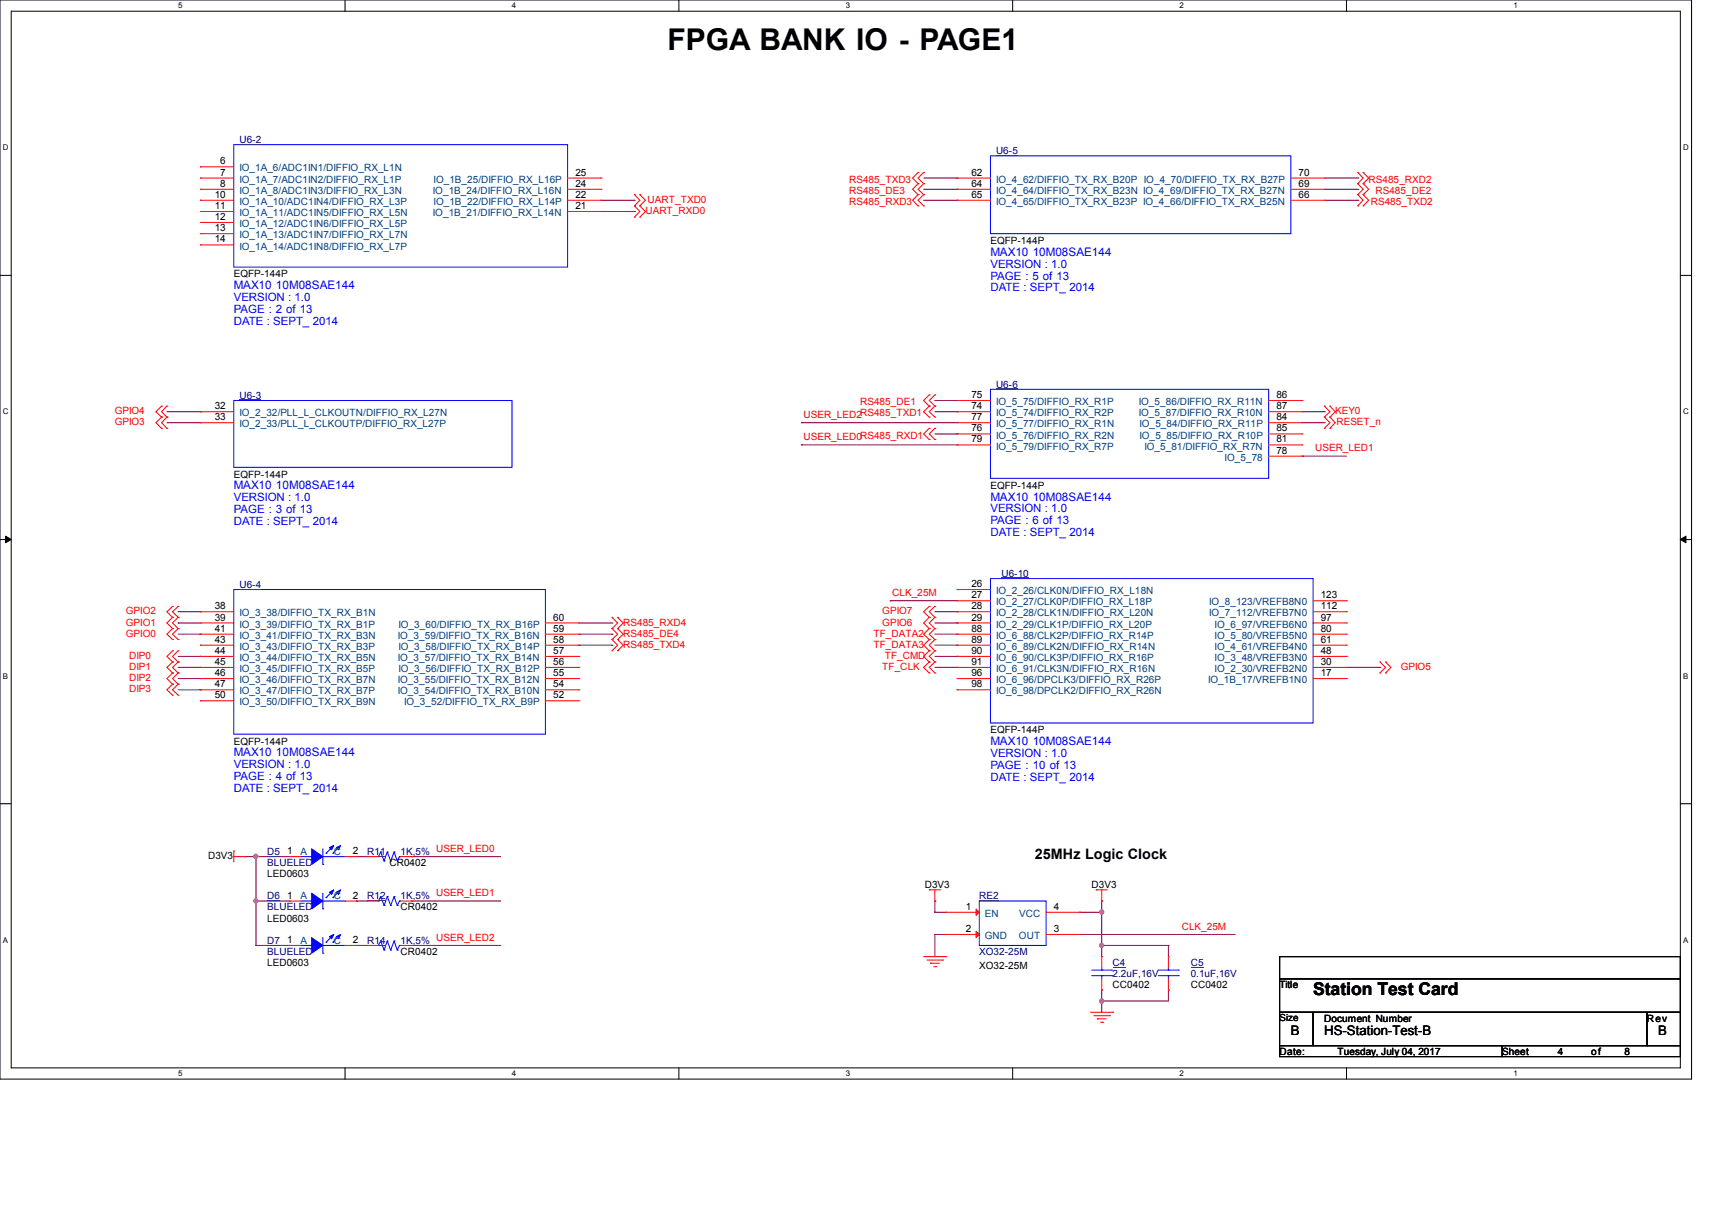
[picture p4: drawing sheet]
<svg xmlns="http://www.w3.org/2000/svg" width="297mm" height="210mm" viewBox="0 0 297 210" stroke-linecap="round" stroke-linejoin="round" font-family="sans-serif">
<defs><g id="words">
<text font-size="5.2" x="115.8" y="8.7">FPGA BANK IO - PAGE1</text>
<text font-size="3" x="227.8" y="172.7">Station Test Card</text>
<text font-size="2.5" x="179.5" y="149.1">25MHz Logic Clock</text>
<g font-size="2.3">
<text x="223.9" y="179.7">B</text>
<text x="229.7" y="179.7">HS-Station-Test-B</text>
<text x="287.6" y="179.7">B</text>
</g>
<g font-size="2" fill="#00f">
<text x="171.8" y="46.4">VERSION : 1.0</text>
<text x="171.8" y="44.4">MAX10 10M08SAE144</text>
<text x="40.6" y="50.2">MAX10 10M08SAE144</text>
<text x="40.6" y="52.2">VERSION : 1.0</text>
<text x="171.8" y="48.5">PAGE : 5 of 13</text>
<text x="171.8" y="50.6">DATE : SEPT_ 2014</text>
<text x="40.6" y="54.3">PAGE : 2 of 13</text>
<text x="40.6" y="56.3">DATE : SEPT_ 2014</text>
<text x="40.6" y="84.9">MAX10 10M08SAE144</text>
<text x="40.6" y="87">VERSION : 1.0</text>
<text x="40.6" y="89">PAGE : 3 of 13</text>
<text x="171.8" y="88.9">VERSION : 1.0</text>
<text x="171.8" y="86.9">MAX10 10M08SAE144</text>
<text x="40.6" y="91.1">DATE : SEPT_ 2014</text>
<text x="171.8" y="91">PAGE : 6 of 13</text>
<text x="171.8" y="93">DATE : SEPT_ 2014</text>
<text x="40.6" y="131.3">MAX10 10M08SAE144</text>
<text x="171.8" y="131.4">VERSION : 1.0</text>
<text x="171.8" y="129.3">MAX10 10M08SAE144</text>
<text x="40.6" y="133.3">VERSION : 1.0</text>
<text x="40.6" y="135.4">PAGE : 4 of 13</text>
<text x="40.6" y="137.5">DATE : SEPT_ 2014</text>
<text x="171.8" y="133.4">PAGE : 10 of 13</text>
<text x="171.8" y="135.5">DATE : SEPT_ 2014</text>
</g>
<g font-size="1.7">
<text x="38.2" y="28.5">6</text>
<text x="37.3" y="34.3">10</text>
<text x="38.2" y="30.5">7</text>
<text x="38.2" y="32.4">8</text>
<text x="99.8" y="34.3">22</text>
<text x="99.8" y="32.4">24</text>
<text x="99.8" y="30.5">25</text>
<text x="168.5" y="30.5">62</text>
<text x="168.5" y="32.4">64</text>
<text x="168.5" y="34.3">65</text>
<text x="225.3" y="34.3">66</text>
<text x="225.3" y="32.4">69</text>
<text x="225.3" y="30.5">70</text>
<text x="37.3" y="36.3">11</text>
<text x="37.3" y="38.2">12</text>
<text x="37.3" y="40.1">13</text>
<text x="99.8" y="36.3">21</text>
<text x="37.3" y="42.1">14</text>
<text x="171.8" y="42.4">EQFP-144P</text>
<text x="40.6" y="48.1">EQFP-144P</text>
<text x="37.3" y="71">32</text>
<text x="168.5" y="69.1">75</text>
<text x="168.5" y="71">74</text>
<text x="221.4" y="71">87</text>
<text x="221.4" y="69.1">86</text>
<text x="37.3" y="72.9">33</text>
<text x="168.5" y="72.9">77</text>
<text x="168.5" y="74.9">76</text>
<text x="168.5" y="76.8">79</text>
<text x="221.4" y="76.8">81</text>
<text x="221.4" y="74.9">85</text>
<text x="221.4" y="72.9">84</text>
<text x="40.6" y="82.9">EQFP-144P</text>
<text x="221.4" y="78.7">78</text>
<text x="171.8" y="84.8">EQFP-144P</text>
<text x="168.5" y="101.9">26</text>
<text x="37.3" y="105.7">38</text>
<text x="37.3" y="107.7">39</text>
<text x="96" y="107.7">60</text>
<text x="168.5" y="103.8">27</text>
<text x="168.5" y="105.7">28</text>
<text x="168.5" y="107.7">29</text>
<text x="229.1" y="107.7">97</text>
<text x="229.1" y="105.7">112</text>
<text x="229.1" y="103.8">123</text>
<text x="37.3" y="109.6">41</text>
<text x="37.3" y="111.5">43</text>
<text x="37.3" y="113.5">44</text>
<text x="96" y="113.5">57</text>
<text x="96" y="111.5">58</text>
<text x="96" y="109.6">59</text>
<text x="168.5" y="109.6">88</text>
<text x="168.5" y="111.5">89</text>
<text x="168.5" y="113.5">90</text>
<text x="229.1" y="113.5">48</text>
<text x="229.1" y="111.5">61</text>
<text x="229.1" y="109.6">80</text>
<text x="37.3" y="115.4">45</text>
<text x="37.3" y="117.3">46</text>
<text x="37.3" y="119.3">47</text>
<text x="96" y="119.3">54</text>
<text x="96" y="117.3">55</text>
<text x="96" y="115.4">56</text>
<text x="168.5" y="115.4">91</text>
<text x="168.5" y="117.3">96</text>
<text x="168.5" y="119.3">98</text>
<text x="229.1" y="117.3">17</text>
<text x="229.1" y="115.4">30</text>
<text x="37.3" y="121.2">50</text>
<text x="96" y="121.2">52</text>
<text x="40.6" y="129.2">EQFP-144P</text>
<text x="171.8" y="127.3">EQFP-144P</text>
<text x="36.1" y="149.1">D3V3</text>
<text x="49.8" y="148.3">1</text>
<text x="61.2" y="148.3">2</text>
<text x="46.4" y="152.2">LED0603</text>
<text x="49.8" y="156">1</text>
<text x="61.2" y="156">2</text>
<text x="67.6" y="150.3">CR0402</text>
<text x="160.4" y="154.1">D3V3</text>
<text x="189.4" y="154.1">D3V3</text>
<text x="46.4" y="159.9">LED0603</text>
<text x="69.5" y="158">CR0402</text>
<text x="167.5" y="161.8">2</text>
<text x="167.5" y="157.9">1</text>
<text x="182.8" y="157.9">4</text>
<text x="182.8" y="161.8">3</text>
<text x="46.4" y="167.6">LED0603</text>
<text x="49.8" y="163.7">1</text>
<text x="61.2" y="163.7">2</text>
<text x="69.5" y="165.7">CR0402</text>
<text x="169.9" y="168.2">XO32-25M</text>
<text x="193" y="171.5">CC0402</text>
<text x="206.6" y="171.5">CC0402</text>
<text x="222" y="171.5">Title</text>
<text x="222" y="177.2">Size</text>
<text x="229.7" y="177.3">Document Number</text>
<text x="285.7" y="177.3">Rev</text>
<text x="222" y="183.1">Date:</text>
<text x="232.1" y="183.1">Tuesday, July 04, 2017</text>
<text x="260.6" y="183.1">Sheet</text>
<text x="270.2" y="183.1">4</text>
<text x="276.1" y="183.1">of</text>
<text x="281.8" y="183.1">8</text>
</g>
<g font-size="1.7" fill="#000080">
<text x="41.5" y="24.8">U6-2</text>
<text x="172.8" y="26.7">U6-5</text>
<text x="41.5" y="69.2">U6-3</text>
<text x="172.8" y="67.3">U6-6</text>
<text x="173.7" y="100.1">U6-10</text>
<text x="41.5" y="102">U6-4</text>
<text x="46.4" y="148.3">D5</text>
<text x="63.7" y="148.3">R11</text>
<text x="69.5" y="148.3">1K,5%</text>
<text x="46.4" y="150.3">BLUELED</text>
<text x="46.4" y="156">D6</text>
<text x="46.4" y="158">BLUELED</text>
<text x="63.7" y="156">R12</text>
<text x="69.5" y="156">1K,5%</text>
<text x="169.9" y="156">RE2</text>
<text x="46.4" y="163.8">D7</text>
<text x="46.4" y="165.7">BLUELED</text>
<text x="63.7" y="163.8">R14</text>
<text x="69.5" y="163.8">1K,5%</text>
<text x="169.9" y="165.7">XO32-25M</text>
<text x="193" y="167.6">C4</text>
<text x="206.6" y="167.6">C5</text>
<text x="193" y="169.6">2.2uF,16V</text>
<text x="206.6" y="169.6">0.1uF,16V</text>
</g>
<g font-size="1.7" fill="#004080">
<text x="41.5" y="29.8">IO_1A_6/ADC1IN1/DIFFIO_RX_L1N</text>
<text x="41.5" y="31.7">IO_1A_7/ADC1IN2/DIFFIO_RX_L1P</text>
<text x="41.5" y="33.7">IO_1A_8/ADC1IN3/DIFFIO_RX_L3N</text>
<text x="41.5" y="35.6">IO_1A_10/ADC1IN4/DIFFIO_RX_L3P</text>
<text x="75.1" y="33.7">IO_1B_24/DIFFIO_RX_L16N</text>
<text x="75.2" y="35.6">IO_1B_22/DIFFIO_RX_L14P</text>
<text x="75.2" y="31.7">IO_1B_25/DIFFIO_RX_L16P</text>
<text x="172.8" y="31.7">IO_4_62/DIFFIO_TX_RX_B20P IO_4_70/DIFFIO_TX_RX_B27P</text>
<text x="172.8" y="33.7">IO_4_64/DIFFIO_TX_RX_B23N IO_4_69/DIFFIO_TX_RX_B27N</text>
<text x="172.8" y="35.6">IO_4_65/DIFFIO_TX_RX_B23P IO_4_66/DIFFIO_TX_RX_B25N</text>
<text x="41.5" y="37.5">IO_1A_11/ADC1IN5/DIFFIO_RX_L5N</text>
<text x="41.5" y="39.4">IO_1A_12/ADC1IN6/DIFFIO_RX_L5P</text>
<text x="41.5" y="41.4">IO_1A_13/ADC1IN7/DIFFIO_RX_L7N</text>
<text x="75.1" y="37.5">IO_1B_21/DIFFIO_RX_L14N</text>
<text x="41.5" y="43.3">IO_1A_14/ADC1IN8/DIFFIO_RX_L7P</text>
<text x="172.8" y="70.3">IO_5_75/DIFFIO_RX_R1P</text>
<text x="197.6" y="70.3">IO_5_86/DIFFIO_RX_R11N</text>
<text x="41.5" y="72.3">IO_2_32/PLL_L_CLKOUTN/DIFFIO_RX_L27N</text>
<text x="41.5" y="74.2">IO_2_33/PLL_L_CLKOUTP/DIFFIO_RX_L27P</text>
<text x="172.8" y="72.3">IO_5_74/DIFFIO_RX_R2P</text>
<text x="172.8" y="74.2">IO_5_77/DIFFIO_RX_R1N</text>
<text x="172.8" y="76.1">IO_5_76/DIFFIO_RX_R2N</text>
<text x="197.6" y="72.3">IO_5_87/DIFFIO_RX_R10N</text>
<text x="197.7" y="76.1">IO_5_85/DIFFIO_RX_R10P</text>
<text x="197.7" y="74.2">IO_5_84/DIFFIO_RX_R11P</text>
<text x="172.8" y="78">IO_5_79/DIFFIO_RX_R7P</text>
<text x="198.5" y="78">IO_5_81/DIFFIO_RX_R7N</text>
<text x="212.5" y="80">IO_5_78</text>
<text x="41.5" y="107">IO_3_38/DIFFIO_TX_RX_B1N</text>
<text x="172.8" y="103.1">IO_2_26/CLK0N/DIFFIO_RX_L18N</text>
<text x="172.8" y="105.1">IO_2_27/CLK0P/DIFFIO_RX_L18P</text>
<text x="172.8" y="107">IO_2_28/CLK1N/DIFFIO_RX_L20N</text>
<text x="209.7" y="107">IO_7_112/VREFB7N0</text>
<text x="209.7" y="105.1">IO_8_123/VREFB8N0</text>
<text x="41.5" y="108.9">IO_3_39/DIFFIO_TX_RX_B1P</text>
<text x="41.5" y="110.9">IO_3_41/DIFFIO_TX_RX_B3N</text>
<text x="41.5" y="112.8">IO_3_43/DIFFIO_TX_RX_B3P</text>
<text x="69" y="110.9">IO_3_59/DIFFIO_TX_RX_B16N</text>
<text x="69.1" y="112.8">IO_3_58/DIFFIO_TX_RX_B14P</text>
<text x="69.1" y="108.9">IO_3_60/DIFFIO_TX_RX_B16P</text>
<text x="172.8" y="108.9">IO_2_29/CLK1P/DIFFIO_RX_L20P</text>
<text x="172.8" y="110.9">IO_6_88/CLK2P/DIFFIO_RX_R14P</text>
<text x="172.8" y="112.8">IO_6_89/CLK2N/DIFFIO_RX_R14N</text>
<text x="210.7" y="112.8">IO_4_61/VREFB4N0</text>
<text x="210.7" y="110.9">IO_5_80/VREFB5N0</text>
<text x="210.7" y="108.9">IO_6_97/VREFB6N0</text>
<text x="41.5" y="114.7">IO_3_44/DIFFIO_TX_RX_B5N</text>
<text x="41.5" y="116.6">IO_3_45/DIFFIO_TX_RX_B5P</text>
<text x="41.5" y="118.6">IO_3_46/DIFFIO_TX_RX_B7N</text>
<text x="69" y="118.6">IO_3_55/DIFFIO_TX_RX_B12N</text>
<text x="69" y="114.7">IO_3_57/DIFFIO_TX_RX_B14N</text>
<text x="69.1" y="116.6">IO_3_56/DIFFIO_TX_RX_B12P</text>
<text x="172.8" y="114.7">IO_6_90/CLK3P/DIFFIO_RX_R16P</text>
<text x="172.8" y="116.6">IO_6_91/CLK3N/DIFFIO_RX_R16N</text>
<text x="172.8" y="118.6">IO_6_96/DPCLK3/DIFFIO_RX_R26P</text>
<text x="209.6" y="118.6">IO_1B_17/VREFB1N0</text>
<text x="210.7" y="116.6">IO_2_30/VREFB2N0</text>
<text x="210.7" y="114.7">IO_3_48/VREFB3N0</text>
<text x="41.5" y="120.5">IO_3_47/DIFFIO_TX_RX_B7P</text>
<text x="41.5" y="122.4">IO_3_50/DIFFIO_TX_RX_B9N</text>
<text x="69" y="120.5">IO_3_54/DIFFIO_TX_RX_B10N</text>
<text x="70.1" y="122.4">IO_3_52/DIFFIO_TX_RX_B9P</text>
<text x="172.8" y="120.5">IO_6_98/DPCLK2/DIFFIO_RX_R26N</text>
<text x="52.2" y="148.3">A</text>
<text x="57.9" y="148.3">C</text>
<text x="52.2" y="156">A</text>
<text x="57.9" y="156">C</text>
<text x="170.8" y="159.1">EN</text>
<text x="176.8" y="159.1">VCC</text>
<text x="52.2" y="163.8">A</text>
<text x="57.9" y="163.8">C</text>
<text x="170.8" y="163">GND</text>
<text x="176.8" y="163">OUT</text>
</g>
<g font-size="1.7" fill="#f00">
<text x="112.3" y="35.2">UART_TXD0</text>
<text x="147.3" y="35.6">RS485_RXD3</text>
<text x="147.3" y="31.8">RS485_TXD3</text>
<text x="147.3" y="33.7">RS485_DE3</text>
<text x="237.4" y="31.8">RS485_RXD2</text>
<text x="237.8" y="35.6">RS485_TXD2</text>
<text x="238.6" y="33.7">RS485_DE2</text>
<text x="112" y="37.1">UART_RXD0</text>
<text x="19.9" y="71.9">GPIO4</text>
<text x="149.2" y="70.4">RS485_DE1</text>
<text x="231.6" y="71.9">KEY0</text>
<text x="19.9" y="73.8">GPIO3</text>
<text x="139.4" y="72.6">USER_LED2RS485_TXD1</text>
<text x="139.4" y="76.4">USER_LED0RS485_RXD1</text>
<text x="231.8" y="73.8">RESET_n</text>
<text x="228.2" y="78.4">USER_LED1</text>
<text x="21.8" y="106.6">GPIO2</text>
<text x="153.1" y="106.6">GPIO7</text>
<text x="154.8" y="103.5">CLK_25M</text>
<text x="21.8" y="110.5">GPIO0</text>
<text x="21.8" y="108.6">GPIO1</text>
<text x="108.1" y="112.4">RS485_TXD4</text>
<text x="108.1" y="108.6">RS485_RXD4</text>
<text x="108.1" y="110.5">RS485_DE4</text>
<text x="151.5" y="112.4">TF_DATA3</text>
<text x="151.5" y="110.5">TF_DATA2</text>
<text x="153.1" y="108.6">GPIO6</text>
<text x="22.4" y="114.3">DIP0</text>
<text x="22.4" y="116.3">DIP1</text>
<text x="22.4" y="118.2">DIP2</text>
<text x="153.1" y="116.3">TF_CLK</text>
<text x="153.5" y="114.3">TF_CMD</text>
<text x="243" y="116.3">GPIO5</text>
<text x="22.4" y="120.1">DIP3</text>
<text x="75.7" y="147.9">USER_LED0</text>
<text x="75.7" y="155.6">USER_LED1</text>
<text x="205" y="161.4">CLK_25M</text>
<text x="75.7" y="163.3">USER_LED2</text>
</g>
<g font-size="1.4">
<text x="30.9" y="1.4">5</text>
<text x="88.8" y="1.4">4</text>
<text x="146.7" y="1.4">3</text>
<text x="204.6" y="1.4">2</text>
<text x="262.6" y="1.4">1</text>
<text x=".5" y="26.1">D</text>
<text x="292" y="26.1">D</text>
<text x=".5" y="71.9">C</text>
<text x="292" y="71.9">C</text>
<text x=".5" y="117.8">B</text>
<text x="292" y="117.8">B</text>
<text x=".5" y="163.6">A</text>
<text x="292" y="163.6">A</text>
<text x="30.9" y="186.8">5</text>
<text x="88.8" y="186.8">4</text>
<text x="146.7" y="186.8">3</text>
<text x="204.6" y="186.8">2</text>
<text x="262.6" y="186.8">1</text>
</g>
</g></defs>
<path d="M0 0h293.5v187.3h-293.5zM1.9 1.9h289.6v183.4h-289.6z" fill="none" stroke="#000" stroke-width=".17"/>
<g fill="#fff">
<path d="M30.9 .2h.8v1.5h-.8z"/>
<path d="M30.9 185.5h.8v1.6h-.8z"/>
</g>
<path d="M59.9 0v1.9M59.9 185.3v2" fill="none" stroke="#000" stroke-width=".17"/>
<g fill="#fff">
<path d="M88.8 .2h.8v1.5h-.8z"/>
<path d="M88.8 185.5h.8v1.6h-.8z"/>
</g>
<path d="M117.8 0v1.9M117.8 185.3v2" fill="none" stroke="#000" stroke-width=".17"/>
<g fill="#fff">
<path d="M146.7 .2h.8v1.5h-.8z"/>
<path d="M146.7 185.5h.8v1.6h-.8z"/>
</g>
<path d="M175.7 0v1.9M175.7 185.3v2" fill="none" stroke="#000" stroke-width=".17"/>
<g fill="#fff">
<path d="M204.6 .2h.8v1.5h-.8z"/>
<path d="M204.6 185.5h.8v1.6h-.8z"/>
</g>
<path d="M233.6 0v1.9M233.6 185.3v2" fill="none" stroke="#000" stroke-width=".17"/>
<g fill="#fff">
<path d="M262.6 .2h.7v1.5h-.7z"/>
<path d="M262.6 185.5h.7v1.6h-.7z"/>
<path d="M.5 24.8h1v1.6h-1z"/>
<path d="M292 24.8h1v1.6h-1z"/>
<path d="M.5 70.7h1v1.5h-1z"/>
<path d="M292 70.7h1v1.5h-1z"/>
</g>
<path d="M0 47.8h1.9M291.5 47.8h2" fill="none" stroke="#000" stroke-width=".17"/>
<g fill="#fff">
<path d="M.5 116.5h.9v1.6h-.9z"/>
<path d="M292 116.5h.9v1.6h-.9z"/>
</g>
<path d="M0 93.6h1.9M291.5 93.6h2" fill="none" stroke="#000" stroke-width=".17"/>
<path d="M1 93l.9 .6-.9 .6zM291.5 93.6l1-.6v1.2z" fill="#000" stroke="#000" stroke-width=".17"/>
<g fill="#fff">
<path d="M.5 162.4h.9v1.5h-.9z"/>
<path d="M292 162.4h.9v1.5h-.9z"/>
</g>
<path d="M0 139.5h1.9M291.5 139.5h2M222 166h69.5v3.9h-69.5zM222 169.9h69.5v5.8h-69.5zM222 175.7h5.8v5.8h-5.8zM227.8 175.7h57.9v5.8h-57.9zM285.7 175.7h5.8v5.8h-5.8zM222 181.5h38.6v1.9h-38.6zM260.6 181.5h30.9v1.9h-30.9z" fill="none" stroke="#000" stroke-width=".17"/>
<g fill="none" stroke="#800040" stroke-width=".17">
<path d="M104.3 34.8h5.8M104.3 36.7h5.8M110.1 34.8h.1M110.1 36.7h.1M160.2 30.9h5.8M160.2 32.9h5.8M160.2 34.8h5.8M166 30.9h.1M166 32.9h.1M166 34.8h.1M229.7 30.9h5.8M229.7 32.9h5.8"/>
<path d="M229.7 34.8h5.8M235.5 30.9h.1M235.5 32.9h.1M235.5 34.8h.1M29 73.4h5.8M29 71.5h5.8M34.8 71.5h.1M34.8 73.4h.1M139 73.4h.1M139 77.2h.1M139 73.4h27M139 77.2h27"/>
<path d="M162.2 71.5h3.8M162.2 69.5h3.8M162.2 75.3h3.8M166 71.5h.1M166 69.5h.1M166 75.3h.1M225.9 79.2h.1M225.9 73.4h3.8M225.9 79.2h7.7M225.9 71.5h3.8M229.7 73.4h.1M229.7 71.5h.1"/>
<path d="M30.9 108.1h.1M30.9 115.8h3.9M30.9 113.9h3.9M30.9 110.1h3.9M30.9 108.1h3.9M30.9 106.2h3.9M30.9 117.8h3.9M30.9 119.7h3.9M34.8 113.9h.1M34.8 115.8h.1M34.8 106.2h.1M34.8 110.1h.1"/>
<path d="M34.8 117.8h.1M34.8 119.7h.1M100.4 110.1h5.8M100.4 112h5.8M100.4 108.1h5.8M106.2 108.1h.1M106.2 110.1h.1M106.2 112h.1M154.4 104.3h.1M154.4 104.3h11.6M162.2 115.8h3.8M162.2 113.9h3.8"/>
<path d="M162.2 110.1h3.8M162.2 112h3.8M162.2 108.1h3.8M162.2 106.2h3.8M166 115.8h.1M166 113.9h.1M166 110.1h.1M166 112h.1M166 106.2h.1M166 108.1h.1M233.6 115.8h5.8M239.4 115.8h.1"/>
<path d="M42.5 148.7h.1M42.5 148.7h7.7M44.4 148.7h.1M44.4 156.4h.1M44.4 156.4h5.8M44.4 148.7v15.4M61.8 156.4h.1M61.8 148.7h.1M61.8 148.7h1.9M61.8 156.4h1.9M71.5 156.4h.1M71.5 148.7h.1"/>
<path d="M71.5 148.7h15.4M71.5 156.4h15.4M162.2 158.3h.1M162.2 156.4h.1M162.2 158.3h1.9M162.2 156.4v1.9M187.3 158.3h.1M187.3 158.3h3.8M191.1 156.4h.1M191.1 158.3h.1M191.1 156.4v9.6M44.4 164.1h.1"/>
<path d="M44.4 164.1h5.8M61.8 164.1h.1M61.8 164.1h1.9M71.5 164.1h.1M71.5 164.1h15.4M162.2 162.2h.1M162.2 162.2v3.8M162.2 162.2h1.9M187.3 162.2h.1M187.3 162.2h27M191.1 173.7h.1M191.1 171.8h.1"/>
<path d="M191.1 164.1h.1M191.1 171.8v3.9M191.1 164.1h11.6M202.7 171.8h.1M202.7 164.1h.1M202.7 171.8v1.9h-11.6M202.7 164.1v1.9"/>
</g>
<g fill="#f0f" stroke="#f0f" stroke-width=".17">
<circle cx="191.1" cy="173.7" r=".37"/>
<circle cx="191.1" cy="164.1" r=".37"/>
<circle cx="191.1" cy="158.3" r=".37"/>
<circle cx="44.4" cy="156.4" r=".36"/>
<circle cx="44.4" cy="148.6" r=".37"/>
</g>
<g fill="none" stroke="#f00" stroke-width=".17">
<path d="M34.8 29h.1M34.8 30.9h.1M34.8 32.9h.1M34.8 34.8h.1M34.8 36.7h.1M34.8 38.6h.1M34.8 30.9h5.8M34.8 32.9h5.8M34.8 34.8h5.8M34.8 29h5.8M34.8 36.7h5.8M34.8 38.6h5.8"/>
<path d="M98.5 30.9h5.8M98.5 32.9h5.8M98.5 34.8h5.8M98.5 36.7h5.8M104.3 36.7h.1M104.3 34.8h.1M104.3 32.9h.1M104.3 30.9h.1M110.1 33.8h.1M110.1 35.7h.1M110.1 37.7h.1M110.1 33.8l.9 1-.9 .9"/>
<path d="M110.1 35.7l.9 1-.9 1M111 33.8h.1M111 35.7h.1M111 37.7h.1M111 33.8l1 1-1 .9M111 35.7l1 1-1 1M159.3 33.8h.1M159.3 35.7h.1M159.3 29.9h.1M159.3 31.9h.1M159.3 33.8l-1 1 1 .9M159.3 29.9l-1 1 1 1"/>
<path d="M159.3 31.9l-1 1 1 .9M160.2 33.8h.1M160.2 35.7h.1M160.2 29.9h.1M160.2 31.9h.1M160.2 33.8l-.9 1 .9 .9M160.2 29.9l-.9 1 .9 1M160.2 31.9l-.9 1 .9 .9M166 30.9h.1M166 32.9h.1M166 34.8h.1M166 30.9h5.8"/>
<path d="M166 32.9h5.8M166 34.8h5.8M223.9 30.9h5.8M223.9 32.9h5.8M223.9 34.8h5.8M229.7 34.8h.1M229.7 32.9h.1M229.7 30.9h.1M235.5 29.9h.1M235.5 31.9h.1M235.5 33.8h.1M235.5 35.7h.1"/>
<path d="M235.5 29.9l1 1-1 1M235.5 33.8l1 1-1 .9M235.5 31.9l1 1-1 .9M236.5 29.9h.1M236.5 31.9h.1M236.5 33.8h.1M236.5 35.7h.1M236.5 29.9l.9 1-.9 1M236.5 33.8l.9 1-.9 .9M236.5 31.9l.9 1-.9 .9M34.8 40.6h.1M34.8 42.5h.1"/>
<path d="M34.8 40.6h5.8M34.8 42.5h5.8M28 70.5h.1M28 72.4h.1M28 74.3h.1M28 70.5l-.9 1 .9 .9M28 72.4l-.9 1 .9 .9M29 70.5h.1M29 72.4h.1M29 74.3h.1M29 70.5l-1 1 1 .9M29 72.4l-1 1 1 .9"/>
<path d="M34.8 71.5h.1M34.8 73.4h.1M34.8 71.5h5.8M34.8 73.4h5.8M161.2 74.3h.1M161.2 76.3h.1M161.2 70.5h.1M161.2 72.4h.1M161.2 68.5h.1M161.2 74.3l-1 1 1 1M161.2 70.5l-1 1 1 .9M161.2 68.5l-1 1 1 1"/>
<path d="M162.2 74.3h.1M162.2 76.3h.1M162.2 70.5h.1M162.2 72.4h.1M162.2 68.5h.1M162.2 74.3l-1 1 1 1M162.2 70.5l-1 1 1 .9M162.2 68.5l-1 1 1 1M166 69.5h.1M166 71.5h.1M166 73.4h.1M166 75.3h.1"/>
<path d="M166 77.2h.1M166 69.5h5.8M166 71.5h5.8M166 73.4h5.8M166 75.3h5.8M166 77.2h5.8M220.1 69.5h5.8M220.1 71.5h5.8M220.1 73.4h5.8M220.1 75.3h5.8M220.1 77.2h5.8M220.1 79.2h5.8"/>
<path d="M225.9 79.2h.1M225.9 77.2h.1M225.9 75.3h.1M225.9 73.4h.1M225.9 71.5h.1M225.9 69.5h.1M229.7 72.4h.1M229.7 74.3h.1M229.7 70.5h.1M229.7 72.4l1 1-1 .9M229.7 70.5l1 1-1 .9M230.7 72.4h.1"/>
<path d="M230.7 74.3h.1M230.7 70.5h.1M230.7 72.4l.9 1-.9 .9M230.7 70.5l.9 1-.9 .9M29.9 109.1h.1M29.9 111h.1M29.9 107.1h.1M29.9 105.2h.1M29.9 112.9h.1M29.9 114.9h.1M29.9 116.8h.1M29.9 118.7h.1"/>
<path d="M29.9 109.1l-.9 1 .9 .9M29.9 107.1l-.9 1 .9 1M29.9 105.2l-.9 1 .9 .9M29.9 116.8l-.9 1 .9 .9M29.9 118.7l-.9 1 .9 .9M29.9 112.9l-.9 1 .9 1M29.9 114.9l-.9 .9 .9 1M30.9 109.1h.1M30.9 111h.1M30.9 107.1h.1M30.9 105.2h.1M30.9 112.9h.1"/>
<path d="M30.9 114.9h.1M30.9 116.8h.1M30.9 118.7h.1M30.9 109.1l-1 1 1 .9M30.9 107.1l-1 1 1 1M30.9 105.2l-1 1 1 .9M30.9 112.9l-1 1 1 1M30.9 114.9l-1 .9 1 1M30.9 116.8l-1 1 1 .9M30.9 118.7l-1 1 1 .9M34.8 106.2h.1M34.8 108.1h.1"/>
<path d="M34.8 110.1h.1M34.8 112h.1M34.8 113.9h.1M34.8 115.8h.1M34.8 117.8h.1M34.8 119.7h.1M34.8 106.2h5.8M34.8 108.1h5.8M34.8 110.1h5.8M34.8 112h5.8M34.8 113.9h5.8M34.8 115.8h5.8"/>
<path d="M34.8 117.8h5.8M34.8 119.7h5.8M94.6 108.1h5.8M94.6 110.1h5.8M94.6 112h5.8M94.6 113.9h5.8M94.6 115.8h5.8M94.6 117.8h5.8M94.6 119.7h5.8M100.4 119.7h.1M100.4 117.8h.1M100.4 115.8h.1"/>
<path d="M100.4 113.9h.1M100.4 112h.1M100.4 110.1h.1M100.4 108.1h.1M106.2 112.9h.1M106.2 111h.1M106.2 109.1h.1M106.2 107.1h.1M106.2 111l.9 1-.9 .9M106.2 107.1l.9 1-.9 1M106.2 109.1l.9 1-.9 .9M107.1 112.9h.1"/>
<path d="M107.1 111h.1M107.1 109.1h.1M107.1 107.1h.1M107.1 111l1 1-1 .9M107.1 107.1l1 1-1 1M107.1 109.1l1 1-1 .9M161.2 107.1h.1M161.2 109.1h.1M161.2 105.2h.1M161.2 112.9h.1M161.2 114.9h.1M161.2 111h.1"/>
<path d="M161.2 116.8h.1M161.2 107.1l-1 1 1 1M161.2 105.2l-1 1 1 .9M161.2 112.9l-1 1 1 1M161.2 111l-1 1 1 .9M161.2 109.1l-1 1 1 .9M161.2 114.9l-1 .9 1 1M162.2 107.1h.1M162.2 109.1h.1M162.2 105.2h.1M162.2 112.9h.1M162.2 114.9h.1"/>
<path d="M162.2 111h.1M162.2 116.8h.1M162.2 107.1l-1 1 1 1M162.2 105.2l-1 1 1 .9M162.2 112.9l-1 1 1 1M162.2 111l-1 1 1 .9M162.2 109.1l-1 1 1 .9M162.2 114.9l-1 .9 1 1M166 102.3h.1M166 104.3h.1M166 106.2h.1M166 108.1h.1"/>
<path d="M166 110.1h.1M166 112h.1M166 113.9h.1M166 115.8h.1M166 117.8h.1M166 119.7h.1M166 102.3h5.8M166 104.3h5.8M166 106.2h5.8M166 108.1h5.8M166 110.1h5.8M166 112h5.8"/>
<path d="M166 113.9h5.8M166 115.8h5.8M166 117.8h5.8M166 119.7h5.8M227.8 104.3h5.8M227.8 106.2h5.8M227.8 108.1h5.8M227.8 110.1h5.8M227.8 112h5.8M227.8 113.9h5.8M227.8 115.8h5.8M227.8 117.8h5.8"/>
<path d="M233.6 117.8h.1M233.6 115.8h.1M233.6 113.9h.1M233.6 112h.1M233.6 110.1h.1M233.6 108.1h.1M233.6 106.2h.1M233.6 104.3h.1M239.4 114.9h.1M239.4 116.8h.1M239.4 114.9l1 .9-1 1M240.4 114.9h.1"/>
<path d="M240.4 116.8h.1M240.4 114.9l.9 .9-.9 1M29.9 120.6h.1M30.9 120.6h.1M34.8 121.6h.1M34.8 121.6h5.8M94.6 121.6h5.8M100.4 121.6h.1M40.6 147.7h.1M40.6 148.7h1.9M40.6 147.7v1.9M42.5 148.7h.1"/>
<path d="M50.2 156.4h.1M50.2 148.7h.1M50.2 148.7h2M50.2 156.4h2M59.9 148.7h1.9M59.9 156.4h1.9M61.8 156.4h.1M61.8 148.7h.1M63.7 156.4h.1M63.7 148.7h.1M63.7 148.7h2M63.7 156.4h2"/>
<path d="M69.5 148.7h2M69.5 156.4h2M71.5 156.4h.1M71.5 148.7h.1M161.2 154.4h.1M161.2 154.4h2M162.2 156.4h.1M162.2 154.4v2M164.1 158.3h.1M164.1 158.3h5.8M181.5 158.3h5.8M187.3 158.3h.1"/>
<path d="M190.2 154.4h.1M190.2 154.4h1.9M191.1 156.4h.1M191.1 154.4v2M50.2 164.1h.1M50.2 164.1h2M59.9 164.1h1.9M61.8 164.1h.1M63.7 164.1h.1M63.7 164.1h2M69.5 164.1h2M71.5 164.1h.1"/>
<path d="M160.2 166h3.9M160.8 166.6h2.7M161.4 167.2h.1M161.4 167.2h1.5M162 167.8h.3M162.3 167.8h.1M163.5 166.6h.1M164.1 166h.1M164.1 162.2h.1M164.1 162.2h5.8M181.5 162.2h5.8M187.3 162.2h.1"/>
<path d="M189.2 175.7h3.8M189.8 176.3h2.7M190.4 176.8h.1M190.4 176.8h1.5M190.9 177.4h.4M191.1 166h.1M191.1 171.8h.1M191.1 166v2M191.1 169.9v1.9M191.3 177.4h.1M192.5 176.3h.1M193 175.7h.1"/>
<path d="M202.7 166h.1M202.7 171.8h.1M202.7 166v2M202.7 169.9v1.9"/>
</g>
<g fill="none" stroke="#00f" stroke-width=".17">
<path d="M40.6 25.1h57.9v21.3h-57.9zM171.8 27.1h52.1v13.5h-52.1zM40.6 69.5h48.2v11.6h-48.2zM171.8 67.6h48.3v15.4h-48.3zM40.6 102.3h54v25.1h-54zM171.8 100.4h56v25.1h-56zM52.2 156.4h1.9M52.2 148.7h1.9M54.1 156.4h.1M54.1 148.7h.1M56 157.7h.1M56 150h.1"/>
<path d="M56 156.4h3.9M56 148.7h3.9M56 147.3v2.7M56 155v2.7M56.6 155.8h.1M56.6 148.1h.1M57.7 155.8h.1M57.7 148.1h.1M57.7 154.6l-1.1 1.2M57.7 146.9l-1.1 1.2M58.9 154.6l-1.2 1.2M58.9 146.9l-1.2 1.2"/>
<path d="M59.9 156.4h.1M59.9 148.7h.1M65.7 156.4h.1M65.7 148.7h.1M66 155.6h.1M66 147.9h.1M66 155.6l.6 1.5M66 155.6l-.3 .8M66 147.9l.6 1.5M66 147.9l-.3 .8M66.6 157.1h.1M66.6 149.4h.1"/>
<path d="M67.2 155.6h.1M67.2 147.9h.1M67.2 155.6l.6 1.5M67.2 155.6l-.6 1.5M67.2 147.9l.6 1.5M67.2 147.9l-.6 1.5M67.8 157.1h.1M67.8 149.4h.1M68.4 155.6h.1M68.4 147.9h.1M68.4 155.6l.5 1.5M68.4 155.6l-.6 1.5"/>
<path d="M68.4 147.9l.5 1.5M68.4 147.9l-.6 1.5M68.9 157.1h.1M68.9 149.4h.1M69.3 156.4h.1M69.3 148.7h.1M69.3 156.4l-.4 .7M69.3 156.4h.2M69.3 148.7l-.4 .7M69.3 148.7h.2M169.9 156.4h11.6v7.7h-11.6zM52.2 164.1h1.9"/>
<path d="M54.1 164.1h.1M56 165.4h.1M56 162.7v2.7M56 164.1h3.9M56.6 163.5h.1M57.7 163.5h.1M57.7 162.3l-1.1 1.2M58.9 162.3l-1.2 1.2M59.9 164.1h.1M65.7 164.1h.1M66 163.3h.1M66 163.3l.6 1.6"/>
<path d="M66 163.3l-.3 .8M66.6 164.9h.1M67.2 163.3h.1M67.2 163.3l.6 1.6M67.2 163.3l-.6 1.6M67.8 164.9h.1M68.4 163.3h.1M68.4 163.3l.5 1.6M68.4 163.3l-.6 1.6M68.9 164.9h.1M69.3 164.1h.1M69.3 164.1h.2"/>
<path d="M69.3 164.1l-.4 .8M189.4 168.4h3.5M189.4 169.3h3.5M191.1 168.4h.1M191.1 169.3h.1M191.1 168v.4M191.1 169.3v.6M192.9 169.3h.1M192.9 168.4h.1M201 168.4h3.4M201 169.3h3.4M202.7 169.3h.1"/>
<path d="M202.7 168.4h.1M202.7 168v.4M202.7 169.3v.6M204.4 168.4h.1M204.4 169.3h.1"/>
</g>
<g fill="none" stroke="#000080" stroke-width=".17">
<path d="M41.5 25h3.8M172.8 26.9h3.8M41.5 69.4h3.8M172.8 67.5h3.8M41.5 102.3h3.8M173.7 100.3h4.8M46.4 156.3h2.2M46.4 148.6h2.2M63.7 156.3h3.2M63.7 148.6h3.2M169.9 156.3h3.4M46.4 164h2.2"/>
<path d="M63.7 164h3.2M193 167.9h2.3M206.6 167.9h2.2"/>
</g>
<g fill="#00f" stroke="#00f" stroke-width=".17">
<path d="M54.1 155l1.9 1.4-1.9 1.3z" fill-rule="evenodd"/>
<path d="M58.3 154.9l.8-.5-.4 .8z" fill-rule="evenodd"/>
<path d="M57.1 154.9l.8-.5-.4 .8z" fill-rule="evenodd"/>
<path d="M54.1 147.3l1.9 1.4-1.9 1.3z" fill-rule="evenodd"/>
<path d="M58.3 147.1l.8-.4-.4 .8z" fill-rule="evenodd"/>
<path d="M57.1 147.1l.8-.4-.4 .8z" fill-rule="evenodd"/>
<path d="M54.1 162.7l1.9 1.4-1.9 1.3z" fill-rule="evenodd"/>
<path d="M58.3 162.6l.8-.4-.4 .7z" fill-rule="evenodd"/>
<path d="M57.1 162.6l.8-.4-.4 .7z" fill-rule="evenodd"/>
</g>
<g fill="#f00" stroke="#f00" stroke-width=".17">
<path d="M169.3 161.6l.6 .6-.6 .5z"/>
<path d="M169.3 157.8l.6 .5-.6 .6z"/>
</g>
<use href="#words"/>
</svg>
